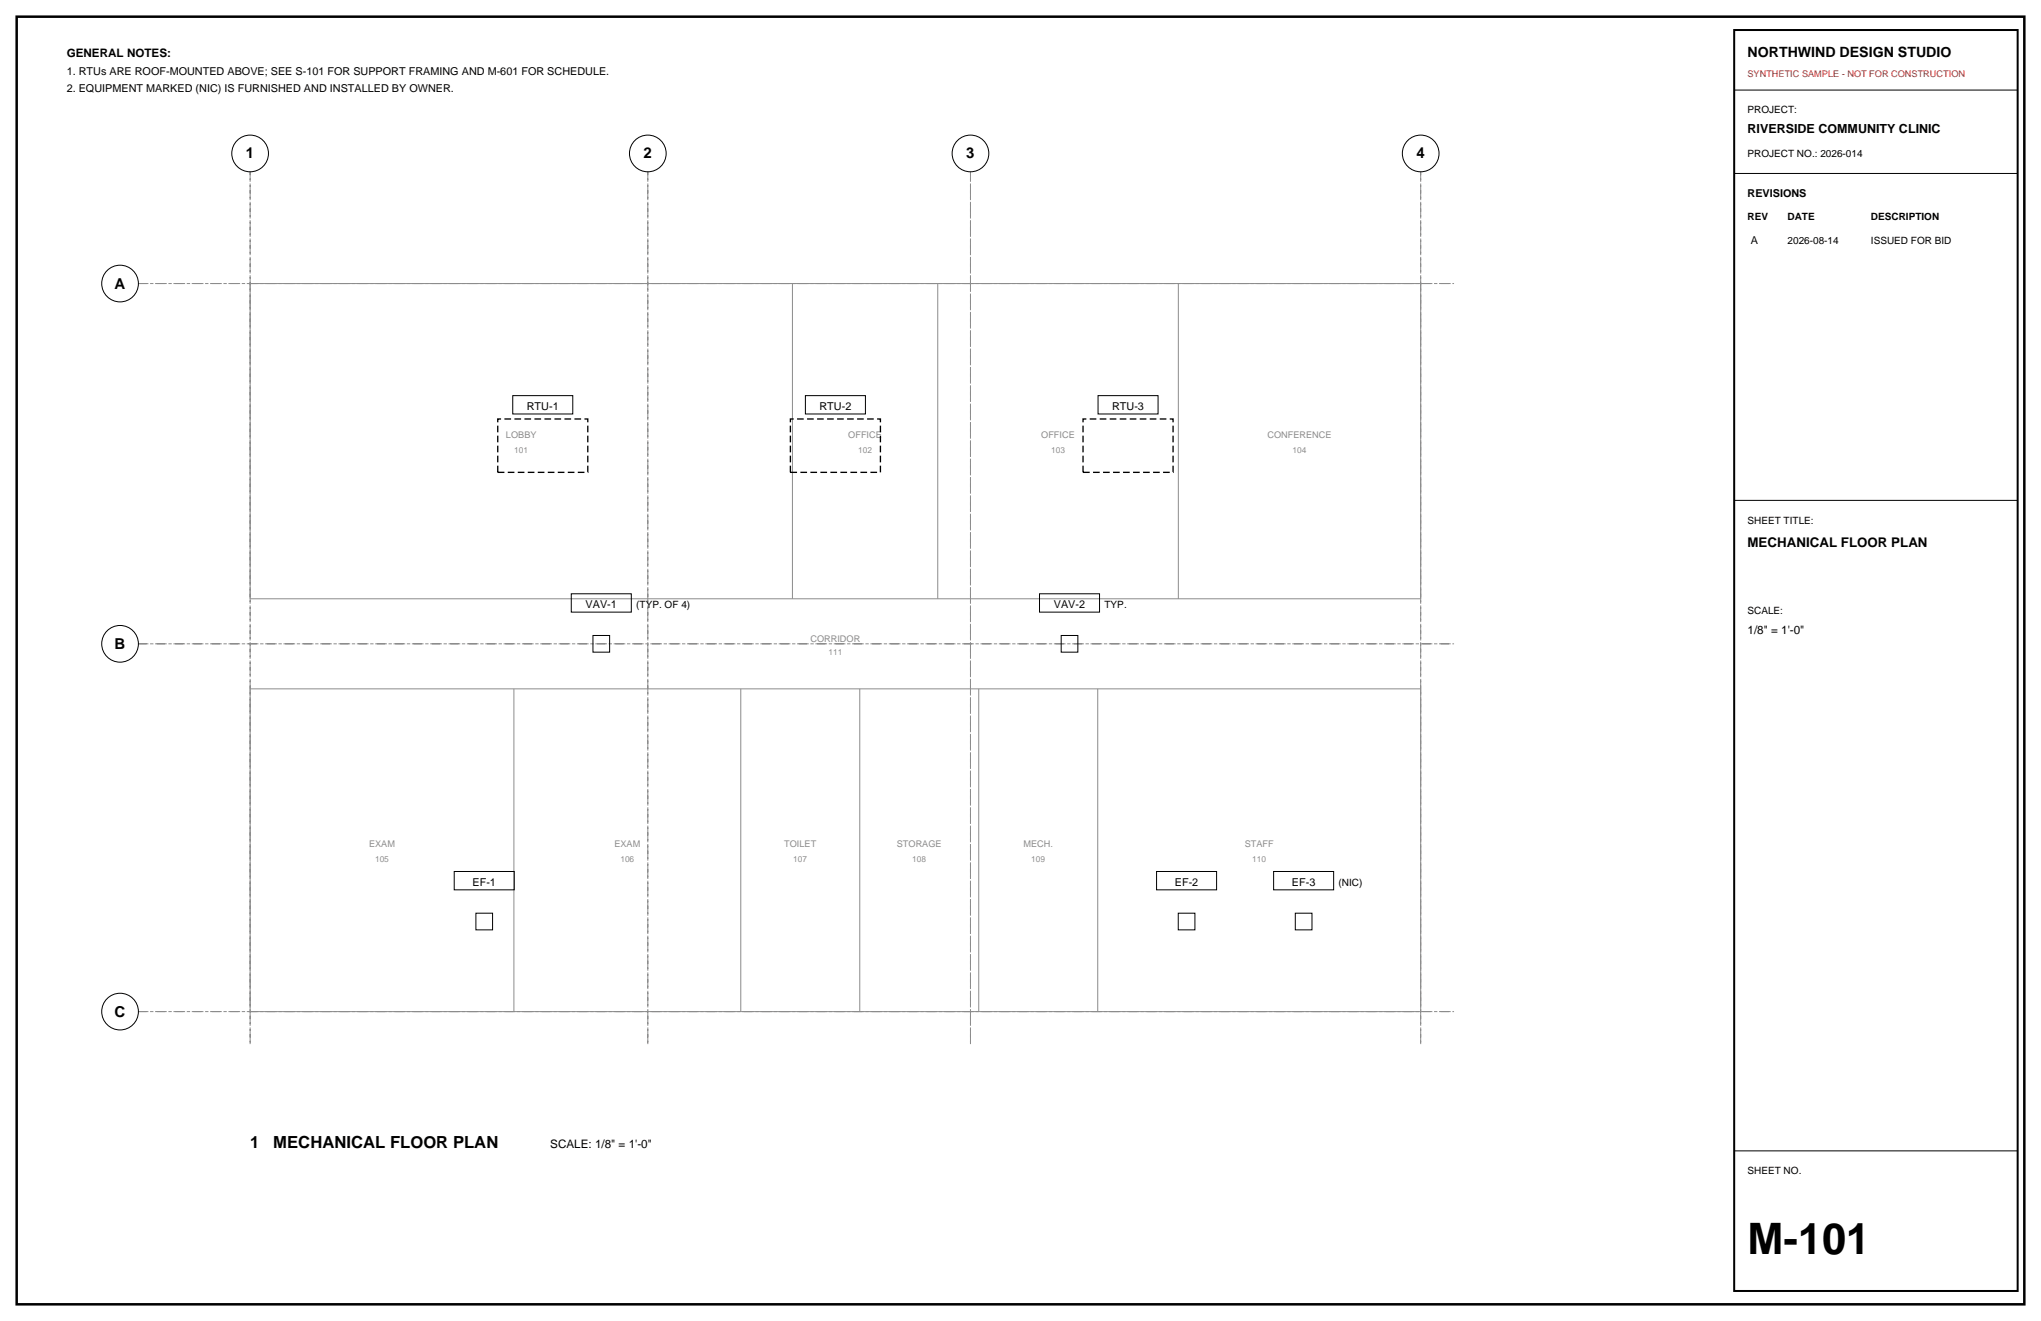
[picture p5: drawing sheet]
<svg xmlns="http://www.w3.org/2000/svg" width="432mm" height="279mm" viewBox="0 0 432 279" stroke-linecap="round" stroke-linejoin="round" font-family="sans-serif">
<defs><g id="words">
<text font-size="9.2" x="369.7" y="265.3">M-101</text>
<g font-size="3.5">
<text x="52.9" y="242.9">1</text>
<text x="57.8" y="242.9">MECHANICAL FLOOR PLAN</text>
</g>
<g font-size="3.2">
<text x="52" y="33.5">1</text>
<text x="136.2" y="33.5">2</text>
<text x="204.4" y="33.5">3</text>
<text x="299.7" y="33.5">4</text>
<text x="24.3" y="61">A</text>
<text x="24.3" y="137.2">B</text>
<text x="24.3" y="215">C</text>
</g>
<text font-size="3" x="369.7" y="12">NORTHWIND DESIGN STUDIO</text>
<text font-size="2.8" x="369.7" y="115.7">MECHANICAL FLOOR PLAN</text>
<text font-size="2.6" x="369.7" y="28.2">RIVERSIDE COMMUNITY CLINIC</text>
<g font-size="2.5">
<text x="14.1" y="12">GENERAL NOTES:</text>
<text x="369.7" y="134.1">1/8&quot; = 1'-0&quot;</text>
<text x="116.4" y="242.9">SCALE: 1/8&quot; = 1'-0&quot;</text>
</g>
<g font-size="2.3">
<text x="14.1" y="15.9">1. RTUs ARE ROOF-MOUNTED ABOVE; SEE S-101 FOR SUPPORT FRAMING AND M-601 FOR SCHEDULE.</text>
<text x="14.1" y="19.4">2. EQUIPMENT MARKED (NIC) IS FURNISHED AND INSTALLED BY OWNER.</text>
<text x="369.7" y="41.6">REVISIONS</text>
<text x="370.4" y="51.5">A</text>
<text x="111.5" y="86.7">RTU-1</text>
<text x="173.4" y="86.7">RTU-2</text>
<text x="235.3" y="86.7">RTU-3</text>
<text x="123.9" y="128.6">VAV-1</text>
<text x="223" y="128.6">VAV-2</text>
<text x="100" y="187.3">EF-1</text>
<text x="248.6" y="187.3">EF-2</text>
<text x="273.3" y="187.3">EF-3</text>
</g>
<g font-size="2.1">
<text x="369.7" y="24">PROJECT:</text>
<text x="369.7" y="33.2">PROJECT NO.: 2026-014</text>
<text x="369.7" y="46.6">REV</text>
<text x="378.2" y="46.6">DATE</text>
<text x="395.8" y="46.6">DESCRIPTION</text>
<text x="378.2" y="51.5">2026-08-14</text>
<text x="395.8" y="51.5">ISSUED FOR BID</text>
<text x="369.7" y="110.8">SHEET TITLE:</text>
<text x="134.6" y="128.6">(TYP. OF 4)</text>
<text x="233.7" y="128.6">TYP.</text>
<text x="369.7" y="129.8">SCALE:</text>
<text x="283.2" y="187.3">(NIC)</text>
<text x="369.7" y="248.4">SHEET NO.</text>
</g>
<text font-size="1.9" fill="#d90d0d" x="369.7" y="16.2">SYNTHETIC SAMPLE - NOT FOR CONSTRUCTION</text>
<g font-size="1.9" fill="#8c8c8c">
<text x="107" y="92.6">LOBBY</text>
<text x="179.5" y="92.6">OFFICE</text>
<text x="220.3" y="92.6">OFFICE</text>
<text x="268.1" y="92.6">CONFERENCE</text>
<text x="171.5" y="135.8">CORRIDOR</text>
<text x="78.1" y="179.1">EXAM</text>
<text x="130" y="179.1">EXAM</text>
<text x="165.9" y="179.1">TOILET</text>
<text x="189.7" y="179.1">STORAGE</text>
<text x="216.5" y="179.1">MECH.</text>
<text x="263.3" y="179.1">STAFF</text>
</g>
<g font-size="1.8" fill="#8c8c8c">
<text x="108.8" y="95.8">101</text>
<text x="181.6" y="95.8">102</text>
<text x="222.4" y="95.8">103</text>
<text x="273.5" y="95.8">104</text>
<text x="175.3" y="138.6">111</text>
<text x="79.3" y="182.3">105</text>
<text x="131.3" y="182.3">106</text>
<text x="167.8" y="182.3">107</text>
<text x="193" y="182.3">108</text>
<text x="218.2" y="182.3">109</text>
<text x="264.9" y="182.3">110</text>
</g>
</g></defs>
<path d="M3.5 3.5h424.8v272.4h-424.8z" fill="none" stroke="#000" stroke-width=".53"/>
<path d="M52.9 36.3v184.7zM137.1 36.3v184.7zM205.3 36.3v184.7zM300.6 36.3v184.7zM29.3 60h278.3zM29.3 136.2h278.3zM29.3 214h278.3z" fill="none" stroke="#8c8c8c" stroke-width=".21" stroke-dasharray="2.1 .7 .4 .7" stroke-linecap="butt"/>
<g fill="none" stroke="#000" stroke-width=".21">
<path d="M366.9 19.1h60zM366.9 36.7h60zM108.5 83.7h12.7v3.9h-12.7zM170.4 83.7h12.7v3.9h-12.7zM232.3 83.7h12.7v3.9h-12.7zM366.9 105.8h60zM120.9 125.6h12.7v3.9h-12.7zM125.4 134.4h3.6v3.5h-3.6zM219.9 125.6h12.7v3.9h-12.7zM224.5 134.4h3.5v3.5h-3.5zM96.1 184.3h12.7v3.9h-12.7zM100.7 193.1h3.5v3.6h-3.5z"/>
<path d="M244.7 184.3h12.7v3.9h-12.7zM249.3 193.1h3.5v3.6h-3.5zM269.5 184.3h12.7v3.9h-12.7zM274 193.1h3.6v3.6h-3.6zM366.9 243.4h60z"/>
<circle cx="52.9" cy="32.5" r="3.9"/>
<circle cx="137.1" cy="32.5" r="3.9"/>
<circle cx="205.3" cy="32.5" r="3.9"/>
<circle cx="300.6" cy="32.5" r="3.9"/>
<circle cx="25.4" cy="60" r="3.9"/>
<circle cx="25.4" cy="136.2" r="3.9"/>
<circle cx="25.4" cy="214" r="3.9"/>
</g>
<g fill="none" stroke="#8c8c8c" stroke-width=".21">
<path d="M52.9 60h247.7zM52.9 60v66.6zM167.7 60v66.6zM198.4 60v66.6zM249.3 60v66.6zM300.6 60v66.6zM52.9 126.6h247.7zM52.9 145.7v68.3zM52.9 145.7h247.7zM108.7 145.7v68.3zM156.7 145.7v68.3zM181.9 145.7v68.3z"/>
<path d="M207.1 145.7v68.3zM232.2 145.7v68.3zM300.6 145.7v68.3zM52.9 214h247.7z"/>
</g>
<path d="M105.3 88.6h19.1v11.3h-19.1zM167.2 88.6h19.1v11.3h-19.1zM229.1 88.6h19.1v11.3h-19.1z" fill="none" stroke="#000" stroke-width=".28" stroke-dasharray="1.4 .7" stroke-linecap="butt"/>
<path d="M366.9 6.4h60v266.6h-60z" fill="none" stroke="#000" stroke-width=".42"/>
<use href="#words"/>
</svg>
